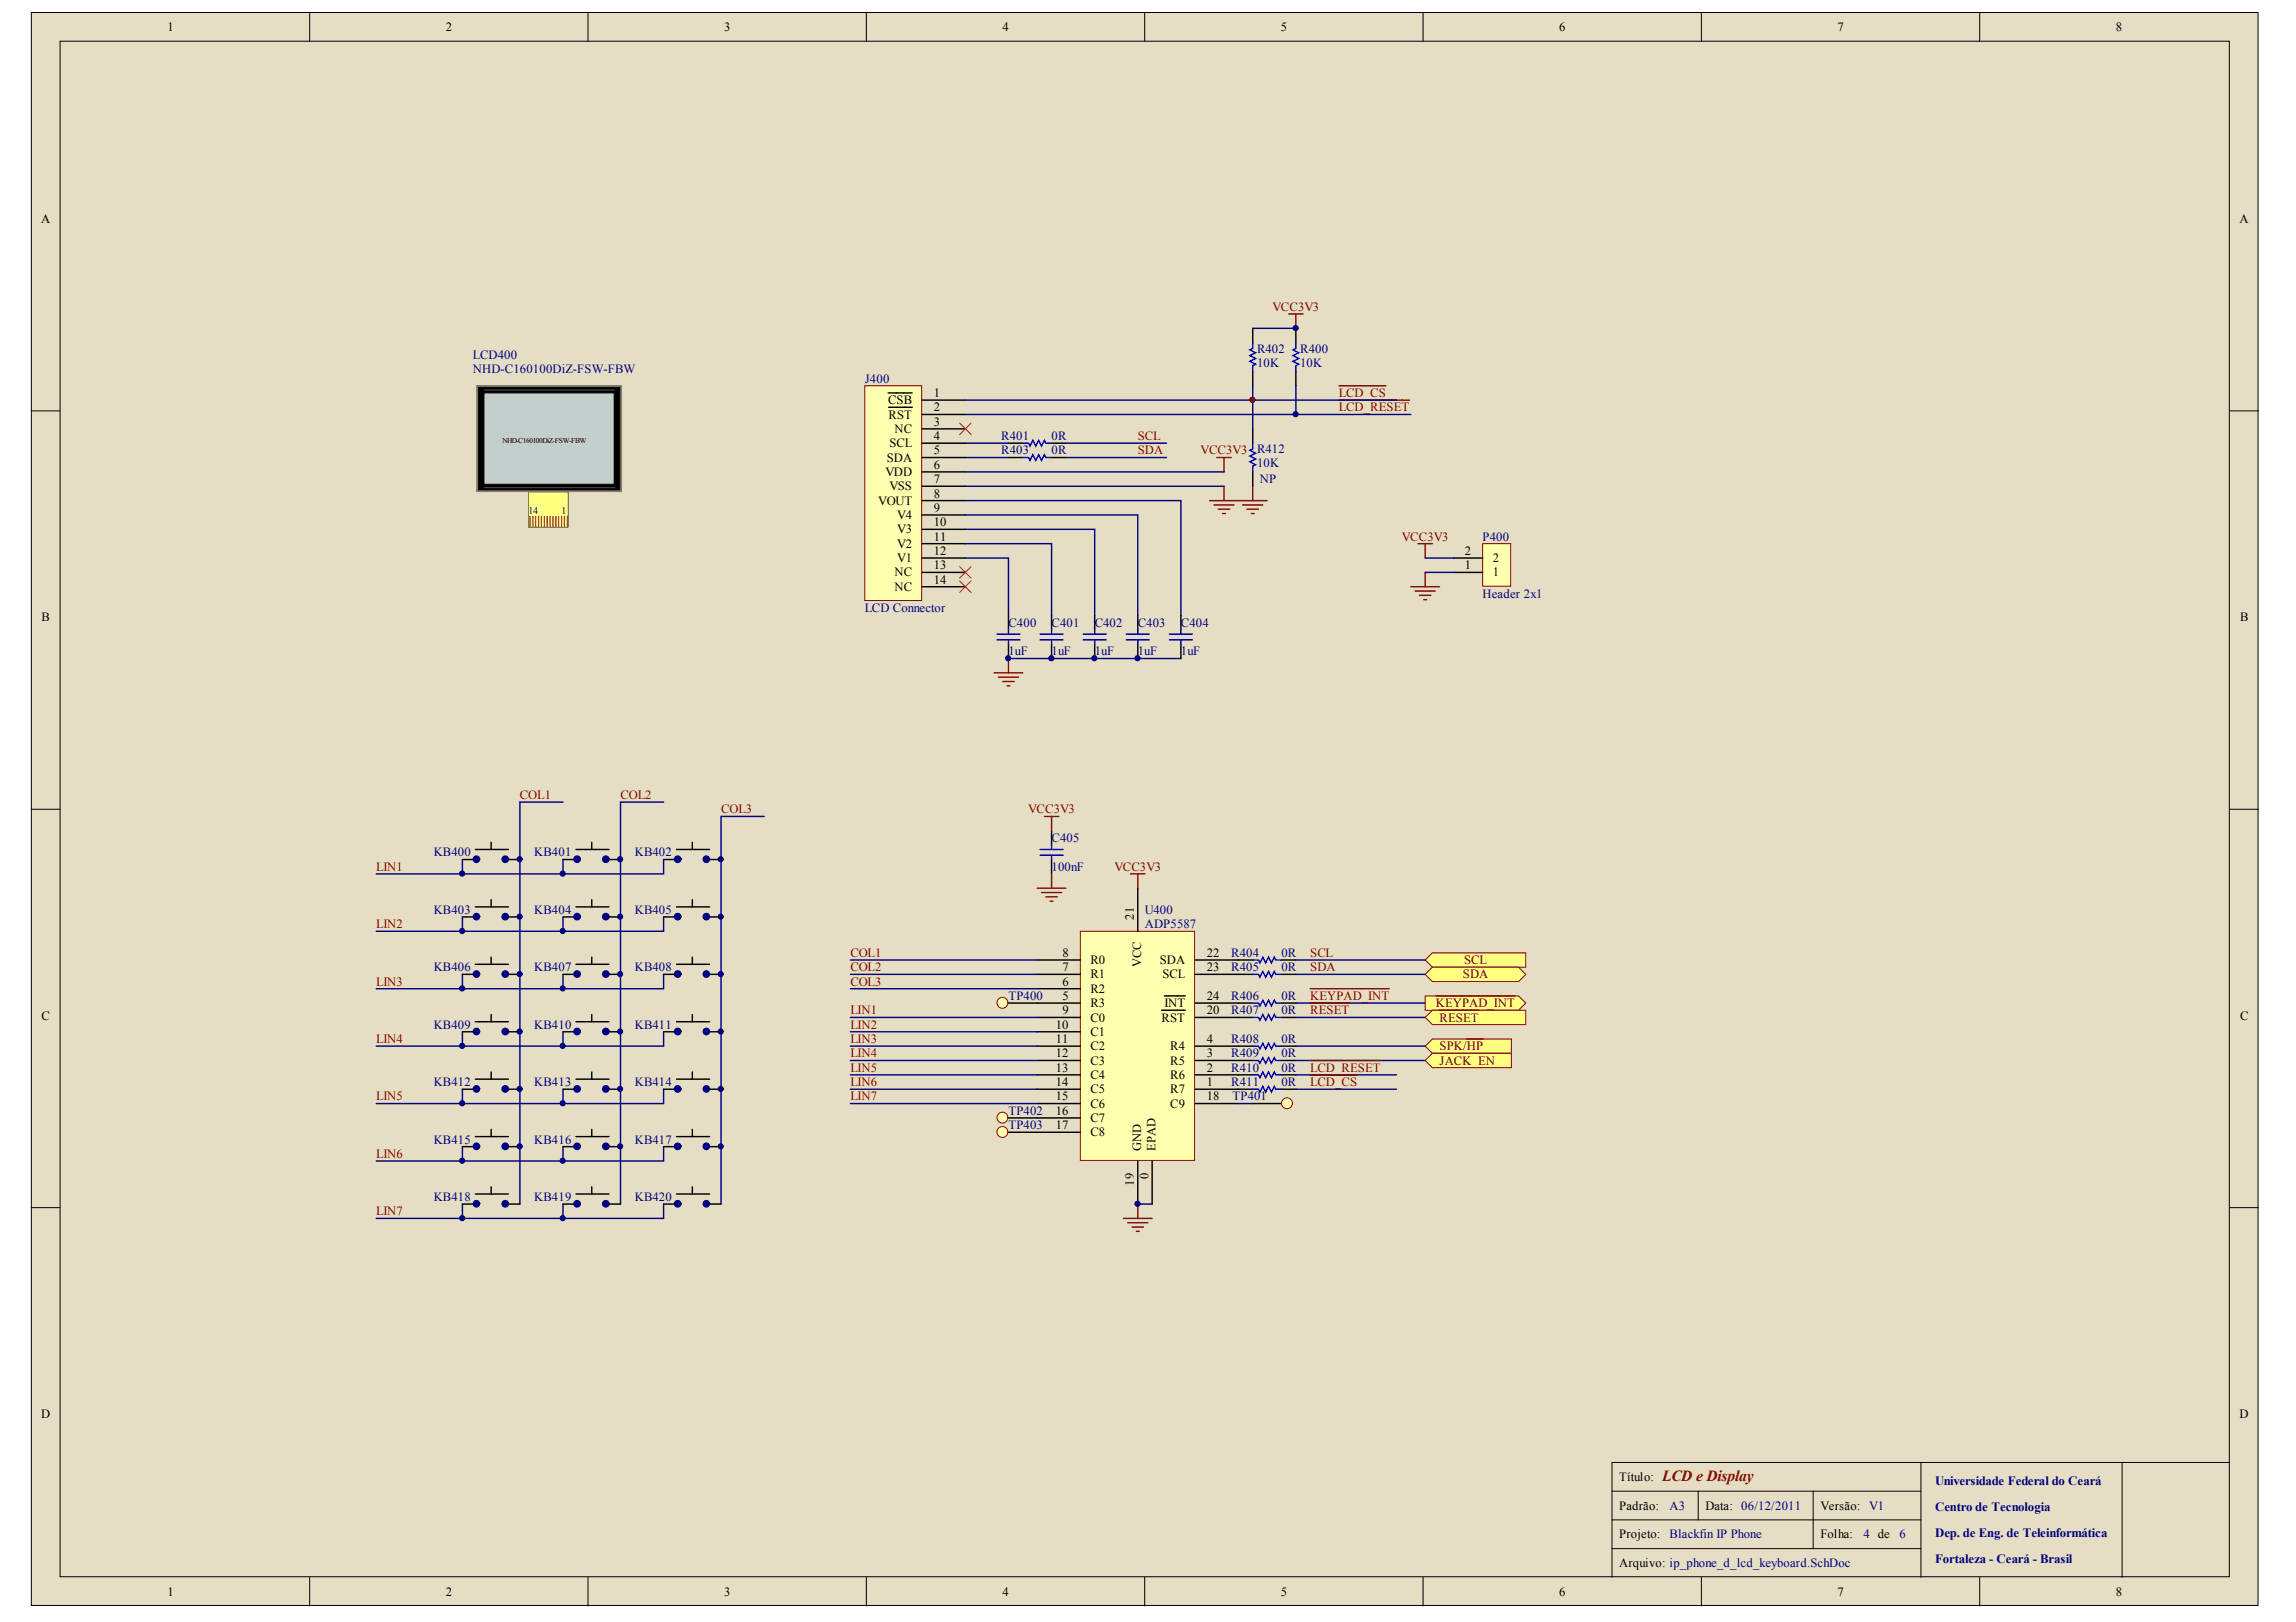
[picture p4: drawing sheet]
<svg xmlns="http://www.w3.org/2000/svg" width="297mm" height="210mm" viewBox="0 0 297 210" stroke-linecap="round" stroke-linejoin="round" font-family="sans-serif">
<defs><g id="words">
<text font-size="2" fill="#800000" x="215.1" y="191.6">LCD e Display</text>
<g font-size="1.7" fill="#000080">
<text x="250.4" y="192.2">Universidade Federal do Ceará</text>
<text x="250.4" y="195.6">Centro de Tecnologia</text>
<text x="250.4" y="198.9">Dep. de Eng. de Teleinformática</text>
<text x="250.4" y="202.3">Fortaleza - Ceará - Brasil</text>
</g>
<g font-size="1.6">
<text x="21.7" y="4">1</text>
<text x="57.7" y="4">2</text>
<text x="93.7" y="4">3</text>
<text x="129.7" y="4">4</text>
<text x="165.7" y="4">5</text>
<text x="201.7" y="4">6</text>
<text x="237.7" y="4">7</text>
<text x="273.7" y="4">8</text>
<text x="5.3" y="28.8">A</text>
<text x="289.7" y="28.8">A</text>
<text x="114.9" y="52.3">CSB</text>
<text x="120.8" y="51.4">1</text>
<text x="120.8" y="53.2">2</text>
<text x="114.7" y="59.7">SDA</text>
<text x="115" y="54.2">RST</text>
<text x="115.1" y="57.9">SCL</text>
<text x="115.7" y="56">NC</text>
<text x="120.8" y="55.1">3</text>
<text x="120.8" y="57">4</text>
<text x="120.8" y="58.8">5</text>
<text x="113.6" y="65.3">VOUT</text>
<text x="114.6" y="61.6">VDD</text>
<text x="115.1" y="63.5">VSS</text>
<text x="120.8" y="60.7">6</text>
<text x="120.8" y="62.5">7</text>
<text x="120.8" y="64.4">8</text>
<text x="116.1" y="67.2">V4</text>
<text x="116.1" y="69">V3</text>
<text x="116.1" y="70.9">V2</text>
<text x="120.8" y="66.2">9</text>
<text x="120.8" y="68.1">10</text>
<text x="120.8" y="70">11</text>
<text x="120.8" y="71.8">12</text>
<text x="189.5" y="71.8">2</text>
<text x="115.7" y="74.6">NC</text>
<text x="115.7" y="76.5">NC</text>
<text x="116.1" y="72.7">V1</text>
<text x="120.8" y="73.7">13</text>
<text x="120.8" y="75.5">14</text>
<text x="189.5" y="73.7">1</text>
<text x="193.1" y="74.6">1</text>
<text x="193.1" y="72.7">2</text>
<text x="5.4" y="80.4">B</text>
<text x="289.8" y="80.4">B</text>
<text x="146.7" y="119" transform="rotate(-90 146.7 119)">21</text>
<text x="137.4" y="125.7">7</text>
<text x="137.4" y="123.8">8</text>
<text x="141.1" y="124.8">R0</text>
<text x="147.6" y="125.2" transform="rotate(-90 147.6 125.2)">VCC</text>
<text x="150" y="124.8">SDA</text>
<text x="156.1" y="123.8">22</text>
<text x="156.1" y="125.7">23</text>
<text x="5.4" y="132">C</text>
<text x="137.4" y="129.4">5</text>
<text x="137.4" y="127.5">6</text>
<text x="137.4" y="131.3">9</text>
<text x="141.1" y="130.3">R3</text>
<text x="141.1" y="128.5">R2</text>
<text x="141.1" y="126.6">R1</text>
<text x="150.4" y="126.6">SCL</text>
<text x="150.6" y="130.3">INT</text>
<text x="156.1" y="131.3">20</text>
<text x="156.1" y="129.4">24</text>
<text x="289.8" y="132">C</text>
<text x="136.6" y="133.1">10</text>
<text x="136.6" y="135">11</text>
<text x="136.6" y="136.8">12</text>
<text x="141.1" y="132.2">C0</text>
<text x="141.1" y="134.1">C1</text>
<text x="141.1" y="135.9">C2</text>
<text x="141.1" y="137.8">C3</text>
<text x="150.3" y="132.2">RST</text>
<text x="151.4" y="137.8">R5</text>
<text x="151.4" y="135.9">R4</text>
<text x="156.1" y="136.8">3</text>
<text x="156.1" y="135">4</text>
<text x="136.6" y="138.7">13</text>
<text x="136.6" y="140.6">14</text>
<text x="136.6" y="142.4">15</text>
<text x="141.1" y="139.6">C4</text>
<text x="141.1" y="141.5">C5</text>
<text x="141.1" y="143.3">C6</text>
<text x="151.4" y="141.5">R7</text>
<text x="151.4" y="139.6">R6</text>
<text x="151.4" y="143.3">C9</text>
<text x="156.1" y="140.6">1</text>
<text x="156.1" y="138.7">2</text>
<text x="156.1" y="142.4">18</text>
<text x="136.6" y="144.3">16</text>
<text x="136.6" y="146.1">17</text>
<text x="141.1" y="145.2">C7</text>
<text x="141.1" y="147.1">C8</text>
<text x="147.6" y="148.9" transform="rotate(-90 147.6 148.9)">GND</text>
<text x="149.5" y="148.9" transform="rotate(-90 149.5 148.9)">EPAD</text>
<text x="146.7" y="153.4" transform="rotate(-90 146.7 153.4)">19</text>
<text x="148.6" y="152.6" transform="rotate(-90 148.6 152.6)">0</text>
<text x="5.3" y="183.5">D</text>
<text x="289.7" y="183.5">D</text>
<text x="209.5" y="191.6">Título:</text>
<text x="209.5" y="195.4">Padrão:</text>
<text x="220.6" y="195.4">Data: 06/12/2011</text>
<text x="235.5" y="195.4">Versão:</text>
<text x="209.5" y="202.8">Arquivo: ip_phone_d_lcd_keyboard.SchDoc</text>
<text x="209.5" y="199.1">Projeto:</text>
<text x="235.5" y="199.1">Folha:</text>
<text x="21.7" y="206.5">1</text>
<text x="57.7" y="206.5">2</text>
<text x="93.7" y="206.5">3</text>
<text x="129.7" y="206.5">4</text>
<text x="165.7" y="206.5">5</text>
<text x="201.7" y="206.5">6</text>
<text x="237.7" y="206.5">7</text>
<text x="273.7" y="206.5">8</text>
</g>
<g font-size="1.6" fill="#800000">
<text x="164.6" y="40.2">VCC3V3</text>
<text x="173.2" y="53.2">LCD_RESET</text>
<text x="173.2" y="51.4">LCD_CS</text>
<text x="147.2" y="57">SCL</text>
<text x="147.2" y="58.8">SDA</text>
<text x="155.3" y="58.8">VCC3V3</text>
<text x="181.3" y="70">VCC3V3</text>
<text x="67.3" y="103.4">COL1</text>
<text x="80.3" y="103.4">COL2</text>
<text x="93.3" y="105.3">COL3</text>
<text x="133" y="105.3">VCC3V3</text>
<text x="48.7" y="112.7">LIN1</text>
<text x="144.2" y="112.7">VCC3V3</text>
<text x="48.7" y="120.1">LIN2</text>
<text x="110" y="123.8">COL1</text>
<text x="110" y="125.7">COL2</text>
<text x="169.5" y="123.8">SCL</text>
<text x="169.5" y="125.7">SDA</text>
<text x="189.4" y="124.8">SCL</text>
<text x="48.7" y="127.5">LIN3</text>
<text x="110" y="131.3">LIN1</text>
<text x="110" y="127.5">COL3</text>
<text x="169.5" y="129.4">KEYPAD_INT</text>
<text x="169.5" y="131.3">RESET</text>
<text x="185.8" y="130.3">KEYPAD_INT</text>
<text x="189.3" y="126.6">SDA</text>
<text x="48.7" y="135">LIN4</text>
<text x="110" y="133.1">LIN2</text>
<text x="110" y="135">LIN3</text>
<text x="110" y="136.8">LIN4</text>
<text x="186.2" y="132.2">RESET</text>
<text x="186.2" y="135.9">SPK/HP</text>
<text x="186.2" y="137.8">JACK_EN</text>
<text x="48.7" y="142.4">LIN5</text>
<text x="110" y="138.7">LIN5</text>
<text x="110" y="140.6">LIN6</text>
<text x="110" y="142.4">LIN7</text>
<text x="169.5" y="138.7">LCD_RESET</text>
<text x="169.5" y="140.6">LCD_CS</text>
<text x="48.7" y="149.8">LIN6</text>
<text x="48.7" y="157.3">LIN7</text>
</g>
<g font-size="1.6" fill="#000080">
<text x="61.2" y="46.5">LCD400</text>
<text x="162.6" y="45.6">R402</text>
<text x="162.6" y="47.5">10K</text>
<text x="168.2" y="45.6">R400</text>
<text x="168.2" y="47.5">10K</text>
<text x="61.2" y="48.3">NHD-C160100DiZ-FSW-FBW</text>
<text x="111.9" y="49.5">J400</text>
<text x="129.5" y="57">R401</text>
<text x="129.5" y="58.8">R403</text>
<text x="136" y="57">0R</text>
<text x="136" y="58.8">0R</text>
<text x="162.6" y="58.6">R412</text>
<text x="162.6" y="60.5">10K</text>
<text x="163" y="62.5">NP</text>
<text x="191.8" y="70">P400</text>
<text x="191.8" y="77.4">Header 2x1</text>
<text x="111.9" y="79.2">LCD Connector</text>
<text x="130.5" y="81.1">C400</text>
<text x="136" y="81.1">C401</text>
<text x="141.6" y="81.1">C402</text>
<text x="147.2" y="81.1">C403</text>
<text x="152.8" y="81.1">C404</text>
<text x="130.5" y="84.8">1uF</text>
<text x="136" y="84.8">1uF</text>
<text x="141.6" y="84.8">1uF</text>
<text x="147.2" y="84.8">1uF</text>
<text x="152.8" y="84.8">1uF</text>
<text x="56.1" y="110.8">KB400</text>
<text x="69.1" y="110.8">KB401</text>
<text x="82.1" y="110.8">KB402</text>
<text x="136" y="109">C405</text>
<text x="136" y="112.7">100nF</text>
<text x="56.1" y="118.3">KB403</text>
<text x="69.1" y="118.3">KB404</text>
<text x="82.1" y="118.3">KB405</text>
<text x="148.1" y="118.3">U400</text>
<text x="56.1" y="125.7">KB406</text>
<text x="69.1" y="125.7">KB407</text>
<text x="82.1" y="125.7">KB408</text>
<text x="148.1" y="120.1">ADP5587</text>
<text x="159.3" y="123.8">R404</text>
<text x="159.3" y="125.7">R405</text>
<text x="165.8" y="123.8">0R</text>
<text x="165.8" y="125.7">0R</text>
<text x="130.5" y="129.4">TP400</text>
<text x="159.3" y="129.4">R406</text>
<text x="159.3" y="131.3">R407</text>
<text x="165.8" y="129.4">0R</text>
<text x="165.8" y="131.3">0R</text>
<text x="56.1" y="133.1">KB409</text>
<text x="69.1" y="133.1">KB410</text>
<text x="82.1" y="133.1">KB411</text>
<text x="159.3" y="135">R408</text>
<text x="159.3" y="136.8">R409</text>
<text x="165.8" y="135">0R</text>
<text x="165.8" y="136.8">0R</text>
<text x="56.1" y="140.6">KB412</text>
<text x="69.1" y="140.6">KB413</text>
<text x="82.1" y="140.6">KB414</text>
<text x="159.3" y="138.7">R410</text>
<text x="159.3" y="140.6">R411</text>
<text x="159.5" y="142.4">TP401</text>
<text x="165.8" y="138.7">0R</text>
<text x="165.8" y="140.6">0R</text>
<text x="56.1" y="148">KB415</text>
<text x="69.1" y="148">KB416</text>
<text x="82.1" y="148">KB417</text>
<text x="130.5" y="144.3">TP402</text>
<text x="130.5" y="146.1">TP403</text>
<text x="56.1" y="155.4">KB418</text>
<text x="69.1" y="155.4">KB419</text>
<text x="82.1" y="155.4">KB420</text>
<text x="216" y="195.4">A3</text>
<text x="241.8" y="195.4">V1</text>
<text x="216" y="199.1">Blackfin IP Phone</text>
<text x="241.1" y="199.1">4 de</text>
<text x="245.7" y="199.1">6</text>
</g>
<g font-size="1.3" fill="#000080">
<text x="68.4" y="66.6">14</text>
<text x="72.7" y="66.6">1</text>
</g>
<text font-size="1" x="65" y="57.4">NHD-C160100DiZ-FSW-FBW</text>
</g></defs>
<g fill="#e5dec5" stroke="#000" stroke-width=".13">
<path d="M4.1 1.6h288v206.2h-288z"/>
<path d="M7.8 5.3h280.6v198.7h-280.6z"/>
</g>
<g fill="none" stroke="#000" stroke-width=".13">
<path d="M40.1 1.6v3.7M76.1 1.6v3.7M112.1 1.6v3.7M148.1 1.6v3.7M184.1 1.6v3.7M220.1 1.6v3.7M256.1 1.6v3.7M4.1 53.2h3.7M288.5 53.2h3.7M4.1 104.7h3.7M288.5 104.7h3.7M4.1 156.3h3.7"/>
<path d="M288.5 156.3h3.7M208.5 193h40M208.5 196.7h40M219.7 193v3.7M234.6 193v7.4M248.5 189.3v14.8M274.5 189.3v14.8M288.5 189.3h-80v14.8M40.1 204.1v3.7M76.1 204.1v3.7M112.1 204.1v3.7M148.1 204.1v3.7"/>
<path d="M184.1 204.1v3.7M208.5 200.4h40M220.1 204.1v3.7M256.1 204.1v3.7"/>
</g>
<circle cx="162" cy="51.7" r=".33" fill="#000080" stroke="#000080" stroke-width=".13"/>
<path d="M134.2 114.9h3.7M134.7 115.5h2.6M135.3 116.1h1.5M135.9 116.6h.3M136 113.1v1.8M146.3 113.1h1.8M147.2 113.1v1.8M145.3 157.7h3.8M145.9 158.2h2.6M146.5 158.8h1.4M147 159.3h.4M147.2 155.8v1.9" fill="none" stroke="#800000" stroke-width=".19"/>
<path d="M167.6 126.1h16.8M167.6 131.7h16.8M167.6 129.8h16.8M167.6 135.4h16.8M167.6 124.2h16.8M147.2 155.8h1.9" fill="none" stroke="#000080" stroke-width=".19"/>
<path d="M136 107.5v1.9M136 111.2v1.9" fill="none" stroke="#000" stroke-width=".19"/>
<path d="M134.6 109.9h2.9M134.6 110.7h2.9M136 109.4v.5M136 110.7v.5" fill="none" stroke="#00f" stroke-width=".19"/>
<path d="M139.8 120.5h14.7v29.7h-14.7z" fill="#ffffb0" stroke="#800000" stroke-width=".13"/>
<g fill="none" stroke="#000" stroke-width=".19">
<path d="M147.2 114.9v5.6M134.2 139.1h5.6M134.2 137.2h5.6M134.2 135.4h5.6M134.2 129.8h5.6M134.2 127.9h5.6M134.2 126.1h5.6M134.2 124.2h5.6M134.2 131.7h5.6M134.2 133.5h5.6M150.3 130.7h3M150.6 128.9h2.7"/>
<path d="M154.6 139.1h5.6M154.6 137.2h5.6M154.6 135.4h5.6M154.6 129.8h7.5M154.6 126.1h7.5M154.6 124.2h7.5M154.6 131.7h7.5M165.8 129.8h1.8M165.8 126.1h1.8M165.8 124.2h1.8M165.8 131.7h1.8M134.2 141h5.6"/>
<path d="M134.2 142.8h5.6M134.2 144.7h5.6M134.2 146.5h5.6M147.2 150.2v5.6M149.1 150.2v5.6M154.6 141h5.6M154.6 142.8h5.6"/>
</g>
<path d="M162.1 124.2h.7l.2 .4 .4-.7 .3 .7 .4-.7 .4 .7 .4-.7 .1 .3h.8M162.1 126.1h.7l.2 .4 .4-.8 .3 .8 .4-.8 .4 .8 .4-.8 .1 .4h.8M162.1 129.8h.7l.2 .4 .4-.8 .3 .8 .4-.8 .4 .8 .4-.8 .1 .4h.8M162.1 131.7h.7l.2 .3 .4-.7 .3 .7 .4-.7 .4 .7 .4-.7 .1 .4h.8" fill="none" stroke="#00f" stroke-width=".19"/>
<path d="M110 124.2h24.2M110 126.1h24.2M110 127.9h24.2M110 131.7h24.2M110 135.4h24.2M110 133.5h24.2M110 137.2h24.2M110 139.1h24.2M110 141h24.2M110 142.8h24.2" fill="none" stroke="#000080" stroke-width=".19"/>
<g fill="#ffff80" stroke="#800000" stroke-width=".13">
<path d="M184.4 124.2l.9-.9h12.1v1.9h-12.1z" fill-rule="evenodd"/>
<path d="M184.4 126.1l.9-.9h11.2l.9 .9-.9 .9h-11.2z" fill-rule="evenodd"/>
<path d="M184.4 128.9h12.1l.9 .9-.9 .9h-12.1z" fill-rule="evenodd"/>
</g>
<path d="M169.5 127.9h10.2M185.8 128.9h10.2" fill="none" stroke="#800000" stroke-width=".19"/>
<path d="M184.4 131.7l.9-1h12.1v1.9h-12.1z" fill-rule="evenodd" fill="#ffff80" stroke="#800000" stroke-width=".13"/>
<path d="M169.5 129.8h5.1M186.2 130.7h5.1" fill="none" stroke="#800000" stroke-width=".19"/>
<path d="M130.5 57.4h1.8M130.5 59.2h1.8M136 57.4h1.9M136 59.2h1.9M160.2 135.4h1.9M160.2 137.2h1.9M165.8 135.4h1.8M165.8 137.2h1.8" fill="none" stroke="#000" stroke-width=".19"/>
<path d="M132.3 57.4h.8l.2 .3 .3-.7 .4 .7 .4-.7 .3 .7 .4-.7 .2 .4h.7M132.3 59.2h.8l.2 .4 .3-.8 .4 .8 .4-.8 .3 .8 .4-.8 .2 .4h.7M162.1 135.4h.7l.2 .4 .4-.8 .3 .8 .4-.8 .4 .8 .4-.8 .1 .4h.8M162.1 137.2h.7l.2 .4 .4-.7 .3 .7 .4-.7 .4 .7 .4-.7 .1 .3h.8" fill="none" stroke="#00f" stroke-width=".19"/>
<path d="M124.9 57.4h5.6M124.9 59.2h5.6M137.9 57.4h13" fill="none" stroke="#000080" stroke-width=".19"/>
<path d="M184.4 135.4l.9-.9h10.2v1.8h-10.2z" fill-rule="evenodd" fill="#ffff80" stroke="#800000" stroke-width=".13"/>
<path d="M189.8 134.5h2.1" fill="none" stroke="#800000" stroke-width=".19"/>
<path d="M167.6 137.2h16.8" fill="none" stroke="#000080" stroke-width=".19"/>
<path d="M184.4 137.2l.9-.9h10.2v1.9h-10.2z" fill-rule="evenodd" fill="#ffff80" stroke="#800000" stroke-width=".13"/>
<path d="M162.1 142.8h3.7" fill="none" stroke="#000" stroke-width=".19"/>
<circle cx="166.5" cy="142.8" r=".71" fill="#ffffb3" stroke="#810000" stroke-width=".13"/>
<path d="M160.2 142.8h1.9" fill="none" stroke="#000080" stroke-width=".19"/>
<path d="M68.4 63.7h5.1v4.5h-5.1z" fill="#ffff80" stroke="#808000" stroke-width=".13"/>
<path d="M61.7 49.9h18.7v13.7h-18.7z" fill="#cac6ba" stroke="#808080" stroke-width=".19"/>
<path d="M61.9 50.1h18.3v13.3h-18.3z" fill="#000" stroke="#000" stroke-width=".13"/>
<path d="M62.6 50.5h16.9M62.6 63.1h16.9" fill="none" stroke="#4d4d5c" stroke-width=".13"/>
<path d="M62.6 50.8h16.9v11.9h-16.9z" fill="#c3cfcd" stroke="#000" stroke-width=".13"/>
<g fill="none" stroke="#de4f16" stroke-width=".19">
<path d="M68.6 66.8v1.3M68.9 66.8v1.3M69.3 66.8v1.3M69.7 66.8v1.3M70 66.8v1.3M70.4 66.8v1.3M70.8 66.8v1.3M71.2 66.8v1.3M71.5 66.8v1.3M71.9 66.8v1.3M72.3 66.8v1.3M72.7 66.8v1.3"/>
<path d="M73 66.8v1.3M73.4 66.8v1.3"/>
</g>
<path d="M111.9 49.9h7.3v27.8h-7.3z" fill="#ffffb0" stroke="#800000" stroke-width=".13"/>
<g fill="none" stroke="#000" stroke-width=".19">
<path d="M114.9 50.8h3.1M115 52.7h3M119.3 51.8h5.6M119.3 53.6h5.6M119.3 55.5h5.6M119.3 57.4h5.6M119.3 59.2h5.6M162.1 42.5v1.8M162.1 48.1v1.8M119.3 61.1h5.6M119.3 62.9h5.6M119.3 64.8h5.6"/>
<path d="M119.3 66.6h5.6M119.3 68.5h5.6M119.3 70.4h5.6M119.3 72.2h5.6M119.3 74.1h5.6M119.3 75.9h5.6M130.5 79.6v1.9M136 79.6v1.9M141.6 79.6v1.9M147.2 79.6v1.9M152.8 79.6v1.9M130.5 83.4v1.8"/>
<path d="M136 83.4v1.8M141.6 83.4v1.8M147.2 83.4v1.8M152.8 83.4v1.8M130.5 129.8h3.7M160.2 139.1h1.9M165.8 139.1h1.8M160.2 141h1.9M165.8 141h1.8"/>
</g>
<g fill="none" stroke="#800000" stroke-width=".19">
<path d="M157.4 59.2h1.9M158.4 59.2v1.9M173.2 51.8h9.2M173.2 49.9h6.1M156.5 64.8h3.7M157.1 65.3h2.6M157.6 65.9h1.5M158.2 66.5h.3M158.4 62.9v1.9M128.6 87.1h3.7M129.2 87.6h2.6M129.7 88.2h1.5"/>
<path d="M130.3 88.7h.4M130.5 85.2v1.9M135.1 105.7h1.9M136 105.7v1.8M169.5 137.2h9.1M169.5 139.1h6.1"/>
</g>
<path d="M124.1 54.8l1.5 1.4M125.6 54.8l-1.5 1.4M124.1 75.2l1.5 1.5M124.1 73.3l1.5 1.5M125.6 75.2l-1.5 1.5M125.6 73.3l-1.5 1.5" fill="none" stroke="#f00" stroke-width=".13"/>
<g fill="none" stroke="#000080" stroke-width=".19">
<path d="M124.9 53.6h57.6M124.9 51.8h55.8M137.9 59.2h13M124.9 64.8h27.9v14.8M124.9 66.6h22.3v13M124.9 68.5h16.7v11.1M124.9 70.4h11.1v9.2M124.9 72.2h5.6v7.4M124.9 62.9h33.5M124.9 61.1h33.5M130.5 85.2h22.3M167.6 139.1h13.1"/>
<path d="M167.6 141h13.1"/>
</g>
<g fill="none" stroke="#00f" stroke-width=".19">
<path d="M162.1 44.3v.8l-.4 .2 .7 .3-.7 .4 .7 .4-.7 .4 .7 .3-.3 .2v.8M129 82.8h3M129 82.1h3M130.5 81.5v.6M130.5 82.8v.6M134.6 82.8h2.9M134.6 82.1h2.9M136 81.5v.6M136 82.8v.6M140.1 82.8h3M140.1 82.1h3M141.6 81.5v.6"/>
<path d="M141.6 82.8v.6M145.7 82.8h3M145.7 82.1h3M147.2 81.5v.6M147.2 82.8v.6M151.3 82.8h3M151.3 82.1h3M152.8 81.5v.6M152.8 82.8v.6M162.1 139.1h.7l.2 .4 .4-.8 .3 .8 .4-.8 .4 .8 .4-.8 .1 .4h.8M162.1 141h.7l.2 .3 .4-.7 .3 .7 .4-.7 .4 .7 .4-.7 .1 .4h.8"/>
</g>
<circle cx="129.7" cy="129.8" r=".71" fill="#ffffb3" stroke="#810000" stroke-width=".13"/>
<path d="M130.5 144.7h3.7" fill="none" stroke="#000" stroke-width=".19"/>
<circle cx="129.7" cy="144.6" r=".71" fill="#ffffb3" stroke="#810000" stroke-width=".13"/>
<path d="M130.5 146.5h3.7" fill="none" stroke="#000" stroke-width=".19"/>
<circle cx="129.7" cy="146.5" r=".71" fill="#ffffb3" stroke="#810000" stroke-width=".13"/>
<g fill="none" stroke="#000" stroke-width=".19">
<path d="M162.1 55.5v1.9M167.6 42.5v1.8M167.6 48.1v1.8M162.1 61.1v1.8M59.8 111.2h1.9M59.8 118.7h1.9M61.5 109.9h4.3M61.5 117.4h4.3M63.5 109v.9M63.5 116.4v1M65.4 111.2h1.9M65.4 118.7h1.9"/>
<path d="M72.8 111.2h1.9M72.8 118.7h1.9M74.5 109.9h4.3M74.5 117.4h4.3M76.6 109v.9M76.6 116.4v1M78.4 111.2h1.9M78.4 118.7h1.9M85.9 111.2h1.8M85.9 118.7h1.8M87.5 109.9h4.3M87.5 117.4h4.3"/>
<path d="M89.6 109v.9M89.6 116.4v1M91.4 111.2h1.9M91.4 118.7h1.9M59.8 126.1h1.9M59.8 133.5h1.9M61.5 124.8h4.3M61.5 132.2h4.3M61.5 139.7h4.3M63.5 123.9v.9M63.5 131.3v.9M63.5 138.7v1"/>
<path d="M65.4 126.1h1.9M65.4 133.5h1.9M72.8 126.1h1.9M72.8 133.5h1.9M74.5 124.8h4.3M74.5 132.2h4.3M74.5 139.7h4.3M76.6 123.9v.9M76.6 131.3v.9M76.6 138.7v1M78.4 126.1h1.9M78.4 133.5h1.9"/>
<path d="M85.9 126.1h1.8M85.9 133.5h1.8M87.5 124.8h4.3M87.5 132.2h4.3M87.5 139.7h4.3M89.6 123.9v.9M89.6 131.3v.9M89.6 138.7v1M91.4 126.1h1.9M91.4 133.5h1.9M59.8 141h1.9M59.8 148.4h1.9"/>
<path d="M59.8 155.8h1.9M61.5 147.1h4.3M61.5 154.5h4.3M63.5 146.2v.9M63.5 153.6v.9M65.4 141h1.9M65.4 148.4h1.9M65.4 155.8h1.9M72.8 141h1.9M72.8 148.4h1.9M72.8 155.8h1.9M74.5 147.1h4.3"/>
<path d="M74.5 154.5h4.3M76.6 146.2v.9M76.6 153.6v.9M78.4 141h1.9M78.4 148.4h1.9M78.4 155.8h1.9M85.9 141h1.8M85.9 148.4h1.8M85.9 155.8h1.8M87.5 147.1h4.3M87.5 154.5h4.3M89.6 146.2v.9"/>
<path d="M89.6 153.6v.9M91.4 141h1.9M91.4 148.4h1.9M91.4 155.8h1.9"/>
</g>
<g fill="#000080" stroke="#000080" stroke-width=".19">
<path d="M61.4 110.8a.4 .4 0 0 0 0 .7 .4 .4 0 0 0 .6-.3h-.4h.4a.4 .4 0 0 0-.6-.4zM61.6 111.2h.4z" fill-rule="evenodd"/>
<path d="M65.1 110.8a.41 .41 0 0 0 .1 .8 .41 .41 0 0 0 .6-.4h-.4h.4a.41 .41 0 0 0-.7-.4zM65.4 111.2h.4z" fill-rule="evenodd"/>
<path d="M74.4 110.8a.41 .41 0 0 0 .1 .8 .41 .41 0 0 0 .6-.4h-.4h.4a.41 .41 0 0 0-.7-.4zM74.7 111.2h.4z" fill-rule="evenodd"/>
<path d="M78.2 110.8a.41 .41 0 0 0 0 .8 .41 .41 0 0 0 .6-.4h-.4h.4a.41 .41 0 0 0-.6-.4zM78.4 111.2h.4z" fill-rule="evenodd"/>
<path d="M87.5 110.8a.41 .41 0 0 0 0 .8 .41 .41 0 0 0 .6-.4h-.4h.4a.41 .41 0 0 0-.6-.4zM87.7 111.2h.4z" fill-rule="evenodd"/>
<path d="M91.2 110.8a.4 .4 0 0 0 0 .7 .4 .4 0 0 0 .6-.3h-.4h.4a.4 .4 0 0 0-.6-.4zM91.4 111.2h.4z" fill-rule="evenodd"/>
<path d="M61.4 118.3a.4 .4 0 0 0 0 .7 .4 .4 0 0 0 .6-.4h-.4h.4a.4 .4 0 0 0-.6-.3zM61.6 118.6h.4z" fill-rule="evenodd"/>
<path d="M65.1 118.3a.41 .41 0 0 0 .1 .7 .41 .41 0 0 0 .6-.4h-.4h.4a.41 .41 0 0 0-.7-.3zM65.4 118.6h.4z" fill-rule="evenodd"/>
<path d="M74.4 118.3a.41 .41 0 0 0 .1 .7 .41 .41 0 0 0 .6-.4h-.4h.4a.41 .41 0 0 0-.7-.3zM74.7 118.6h.4z" fill-rule="evenodd"/>
<path d="M78.2 118.3a.41 .41 0 0 0 0 .7 .41 .41 0 0 0 .6-.4h-.4h.4a.41 .41 0 0 0-.6-.3zM78.4 118.6h.4z" fill-rule="evenodd"/>
<path d="M87.5 118.3a.41 .41 0 0 0 0 .7 .41 .41 0 0 0 .6-.4h-.4h.4a.41 .41 0 0 0-.6-.3zM87.7 118.6h.4z" fill-rule="evenodd"/>
<path d="M91.2 118.3a.4 .4 0 0 0 0 .7 .4 .4 0 0 0 .6-.4h-.4h.4a.4 .4 0 0 0-.6-.3zM91.4 118.6h.4z" fill-rule="evenodd"/>
<path d="M61.4 125.7a.4 .4 0 0 0 0 .7 .4 .4 0 0 0 .6-.3h-.4l.4-.1a.4 .4 0 0 0-.6-.3zM61.6 126.1l.4-.1z" fill-rule="evenodd"/>
<path d="M65.1 125.7a.41 .41 0 0 0 .1 .7 .41 .41 0 0 0 .6-.3h-.4l.4-.1a.41 .41 0 0 0-.7-.3zM65.4 126.1l.4-.1z" fill-rule="evenodd"/>
<path d="M74.4 125.7a.41 .41 0 0 0 .1 .7 .41 .41 0 0 0 .6-.3h-.4l.4-.1a.41 .41 0 0 0-.7-.3zM74.7 126.1l.4-.1z" fill-rule="evenodd"/>
<path d="M78.2 125.7a.41 .41 0 0 0 0 .7 .41 .41 0 0 0 .6-.3h-.4l.4-.1a.41 .41 0 0 0-.6-.3zM78.4 126.1l.4-.1z" fill-rule="evenodd"/>
<path d="M87.5 125.7a.41 .41 0 0 0 0 .7 .41 .41 0 0 0 .6-.3h-.4l.4-.1a.41 .41 0 0 0-.6-.3zM87.7 126.1l.4-.1z" fill-rule="evenodd"/>
<path d="M91.2 125.7a.4 .4 0 0 0 0 .7 .4 .4 0 0 0 .6-.3h-.4l.4-.1a.4 .4 0 0 0-.6-.3zM91.4 126.1l.4-.1z" fill-rule="evenodd"/>
<path d="M61.4 133.1a.4 .4 0 0 0 0 .7 .4 .4 0 0 0 .6-.3h-.4h.4a.4 .4 0 0 0-.6-.4zM61.6 133.5h.4z" fill-rule="evenodd"/>
<path d="M65.1 133.1a.41 .41 0 0 0 .1 .7 .41 .41 0 0 0 .6-.3h-.4h.4a.41 .41 0 0 0-.7-.4zM65.4 133.5h.4z" fill-rule="evenodd"/>
<path d="M74.4 133.1a.41 .41 0 0 0 .1 .7 .41 .41 0 0 0 .6-.3h-.4h.4a.41 .41 0 0 0-.7-.4zM74.7 133.5h.4z" fill-rule="evenodd"/>
<path d="M78.2 133.1a.41 .41 0 0 0 0 .7 .41 .41 0 0 0 .6-.3h-.4h.4a.41 .41 0 0 0-.6-.4zM78.4 133.5h.4z" fill-rule="evenodd"/>
<path d="M87.5 133.1a.41 .41 0 0 0 0 .7 .41 .41 0 0 0 .6-.3h-.4h.4a.41 .41 0 0 0-.6-.4zM87.7 133.5h.4z" fill-rule="evenodd"/>
<path d="M91.2 133.1a.4 .4 0 0 0 0 .7 .4 .4 0 0 0 .6-.3h-.4h.4a.4 .4 0 0 0-.6-.4zM91.4 133.5h.4z" fill-rule="evenodd"/>
<path d="M61.4 140.6a.4 .4 0 0 0 0 .7 .4 .4 0 0 0 .6-.4h-.4h.4a.4 .4 0 0 0-.6-.3zM61.6 140.9h.4z" fill-rule="evenodd"/>
<path d="M65.1 140.6a.41 .41 0 0 0 .1 .7 .41 .41 0 0 0 .6-.4h-.4h.4a.41 .41 0 0 0-.7-.3zM65.4 140.9h.4z" fill-rule="evenodd"/>
<path d="M74.4 140.6a.41 .41 0 0 0 .1 .7 .41 .41 0 0 0 .6-.4h-.4h.4a.41 .41 0 0 0-.7-.3zM74.7 140.9h.4z" fill-rule="evenodd"/>
<path d="M78.2 140.6a.41 .41 0 0 0 0 .7 .41 .41 0 0 0 .6-.4h-.4h.4a.41 .41 0 0 0-.6-.3zM78.4 140.9h.4z" fill-rule="evenodd"/>
<path d="M87.5 140.6a.41 .41 0 0 0 0 .7 .41 .41 0 0 0 .6-.4h-.4h.4a.41 .41 0 0 0-.6-.3zM87.7 140.9h.4z" fill-rule="evenodd"/>
<path d="M91.2 140.6a.4 .4 0 0 0 0 .7 .4 .4 0 0 0 .6-.4h-.4h.4a.4 .4 0 0 0-.6-.3zM91.4 140.9h.4z" fill-rule="evenodd"/>
<path d="M61.4 148a.4 .4 0 0 0 0 .7 .4 .4 0 0 0 .6-.4h-.4h.4a.4 .4 0 0 0-.6-.3zM61.6 148.3h.4z" fill-rule="evenodd"/>
<path d="M65.1 148a.41 .41 0 0 0 .1 .7 .41 .41 0 0 0 .6-.4h-.4h.4a.41 .41 0 0 0-.7-.3zM65.4 148.3h.4z" fill-rule="evenodd"/>
<path d="M74.4 148a.41 .41 0 0 0 .1 .7 .41 .41 0 0 0 .6-.4h-.4h.4a.41 .41 0 0 0-.7-.3zM74.7 148.3h.4z" fill-rule="evenodd"/>
<path d="M78.2 148a.41 .41 0 0 0 0 .7 .41 .41 0 0 0 .6-.4h-.4h.4a.41 .41 0 0 0-.6-.3zM78.4 148.3h.4z" fill-rule="evenodd"/>
<path d="M87.5 148a.41 .41 0 0 0 0 .7 .41 .41 0 0 0 .6-.4h-.4h.4a.41 .41 0 0 0-.6-.3zM87.7 148.3h.4z" fill-rule="evenodd"/>
<path d="M91.2 148a.4 .4 0 0 0 0 .7 .4 .4 0 0 0 .6-.4h-.4h.4a.4 .4 0 0 0-.6-.3zM91.4 148.3h.4z" fill-rule="evenodd"/>
<path d="M61.4 155.4a.4 .4 0 0 0 0 .7 .4 .4 0 0 0 .6-.3h-.4h.4a.4 .4 0 0 0-.6-.4zM61.6 155.8h.4z" fill-rule="evenodd"/>
<path d="M65.1 155.4a.41 .41 0 0 0 .1 .7 .41 .41 0 0 0 .6-.3h-.4h.4a.41 .41 0 0 0-.7-.4zM65.4 155.8h.4z" fill-rule="evenodd"/>
<path d="M74.4 155.4a.41 .41 0 0 0 .1 .7 .41 .41 0 0 0 .6-.3h-.4h.4a.41 .41 0 0 0-.7-.4zM74.7 155.8h.4z" fill-rule="evenodd"/>
<path d="M78.2 155.4a.41 .41 0 0 0 0 .7 .41 .41 0 0 0 .6-.3h-.4h.4a.41 .41 0 0 0-.6-.4zM78.4 155.8h.4z" fill-rule="evenodd"/>
<path d="M87.5 155.4a.41 .41 0 0 0 0 .7 .41 .41 0 0 0 .6-.3h-.4h.4a.41 .41 0 0 0-.6-.4zM87.7 155.8h.4z" fill-rule="evenodd"/>
<path d="M91.2 155.4a.4 .4 0 0 0 0 .7 .4 .4 0 0 0 .6-.3h-.4h.4a.4 .4 0 0 0-.6-.4zM91.4 155.8h.4z" fill-rule="evenodd"/>
</g>
<g fill="none" stroke="#000080" stroke-width=".19">
<path d="M162.1 42.5h5.5M162.1 49.9v5.6M167.6 49.9v3.7M59.8 111.2v1.9M59.8 118.7v1.8M72.8 103.8h-5.5v52M72.8 111.2v1.9M72.8 118.7v1.8M85.9 103.8h-5.6v52M85.9 111.2v1.9h-37.2M85.9 118.7v1.8h-37.2M98.9 105.7h-5.6v50.1"/>
<path d="M59.8 126.1v1.8M59.8 133.5v1.9M72.8 126.1v1.8M72.8 133.5v1.9M85.9 126.1v1.8h-37.2M85.9 133.5v1.9h-37.2M59.8 141v1.8M59.8 148.4v1.8M59.8 155.8v1.9M72.8 141v1.8M72.8 148.4v1.8M72.8 155.8v1.9"/>
<path d="M85.9 141v1.8h-37.2M85.9 148.4v1.8h-37.2M85.9 155.8v1.9h-37.2"/>
</g>
<path d="M162.1 57.4v.7l-.4 .2 .7 .4-.7 .3 .7 .4-.7 .4 .7 .3-.3 .2v.8M167.6 44.3v.8l-.3 .2 .7 .3-.7 .4 .7 .4-.7 .4 .7 .3-.4 .2v.8" fill="none" stroke="#00f" stroke-width=".19"/>
<path d="M166.7 40.6h1.9M167.6 40.6v1.9M160.2 64.8h3.7M160.8 65.3h2.6M161.3 65.9h1.5M161.9 66.5h.4M162.1 62.9v1.9" fill="none" stroke="#800000" stroke-width=".19"/>
<circle cx="162" cy="51.7" r=".33" fill="#800000" stroke="#800000" stroke-width=".13"/>
<path d="M191.8 70.4h3.6v5.5h-3.6z" fill="#ffffb0" stroke="#800000" stroke-width=".13"/>
<path d="M188.1 74.1h3.7M188.1 72.2h3.7" fill="none" stroke="#000" stroke-width=".19"/>
<path d="M182.5 75.9h3.7M183.1 76.5h2.6M183.4 70.4h1.9M183.6 77h1.5M184.2 77.6h.4M184.4 70.4v1.8M184.4 74.1v1.8" fill="none" stroke="#800000" stroke-width=".19"/>
<path d="M184.4 72.2h3.7M184.4 74.1h3.7" fill="none" stroke="#000080" stroke-width=".19"/>
<g fill="#000080" stroke="#000080" stroke-width=".13">
<circle cx="59.8" cy="157.6" r=".33"/>
<circle cx="59.8" cy="150.2" r=".33"/>
<circle cx="59.8" cy="142.8" r=".33"/>
<circle cx="59.8" cy="135.3" r=".33"/>
<circle cx="59.8" cy="127.9" r=".33"/>
<circle cx="59.8" cy="120.5" r=".33"/>
<circle cx="59.8" cy="113.1" r=".33"/>
<circle cx="67.2" cy="148.3" r=".33"/>
<circle cx="67.2" cy="140.9" r=".33"/>
<circle cx="67.2" cy="133.5" r=".33"/>
<circle cx="67.2" cy="126.1" r=".33"/>
<circle cx="67.2" cy="118.6" r=".33"/>
<circle cx="67.2" cy="111.2" r=".33"/>
<circle cx="72.8" cy="157.6" r=".33"/>
<circle cx="72.8" cy="150.2" r=".33"/>
<circle cx="72.8" cy="142.8" r=".33"/>
<circle cx="72.8" cy="135.3" r=".33"/>
<circle cx="72.8" cy="127.9" r=".33"/>
<circle cx="72.8" cy="120.5" r=".33"/>
<circle cx="72.8" cy="113.1" r=".33"/>
<circle cx="80.2" cy="148.3" r=".33"/>
<circle cx="80.2" cy="140.9" r=".33"/>
<circle cx="80.2" cy="133.5" r=".33"/>
<circle cx="80.2" cy="126.1" r=".33"/>
<circle cx="80.2" cy="118.6" r=".33"/>
<circle cx="80.2" cy="111.2" r=".33"/>
<circle cx="93.2" cy="148.3" r=".33"/>
<circle cx="93.2" cy="140.9" r=".33"/>
<circle cx="93.2" cy="133.5" r=".33"/>
<circle cx="93.2" cy="126.1" r=".33"/>
<circle cx="93.2" cy="118.6" r=".33"/>
<circle cx="93.2" cy="111.2" r=".33"/>
<circle cx="130.4" cy="85.2" r=".33"/>
<circle cx="136" cy="85.2" r=".33"/>
<circle cx="141.6" cy="85.2" r=".33"/>
<circle cx="147.2" cy="155.8" r=".33"/>
<circle cx="147.2" cy="85.2" r=".33"/>
<circle cx="167.6" cy="53.6" r=".33"/>
<circle cx="167.6" cy="42.5" r=".33"/>
</g>
<use href="#words"/>
</svg>
